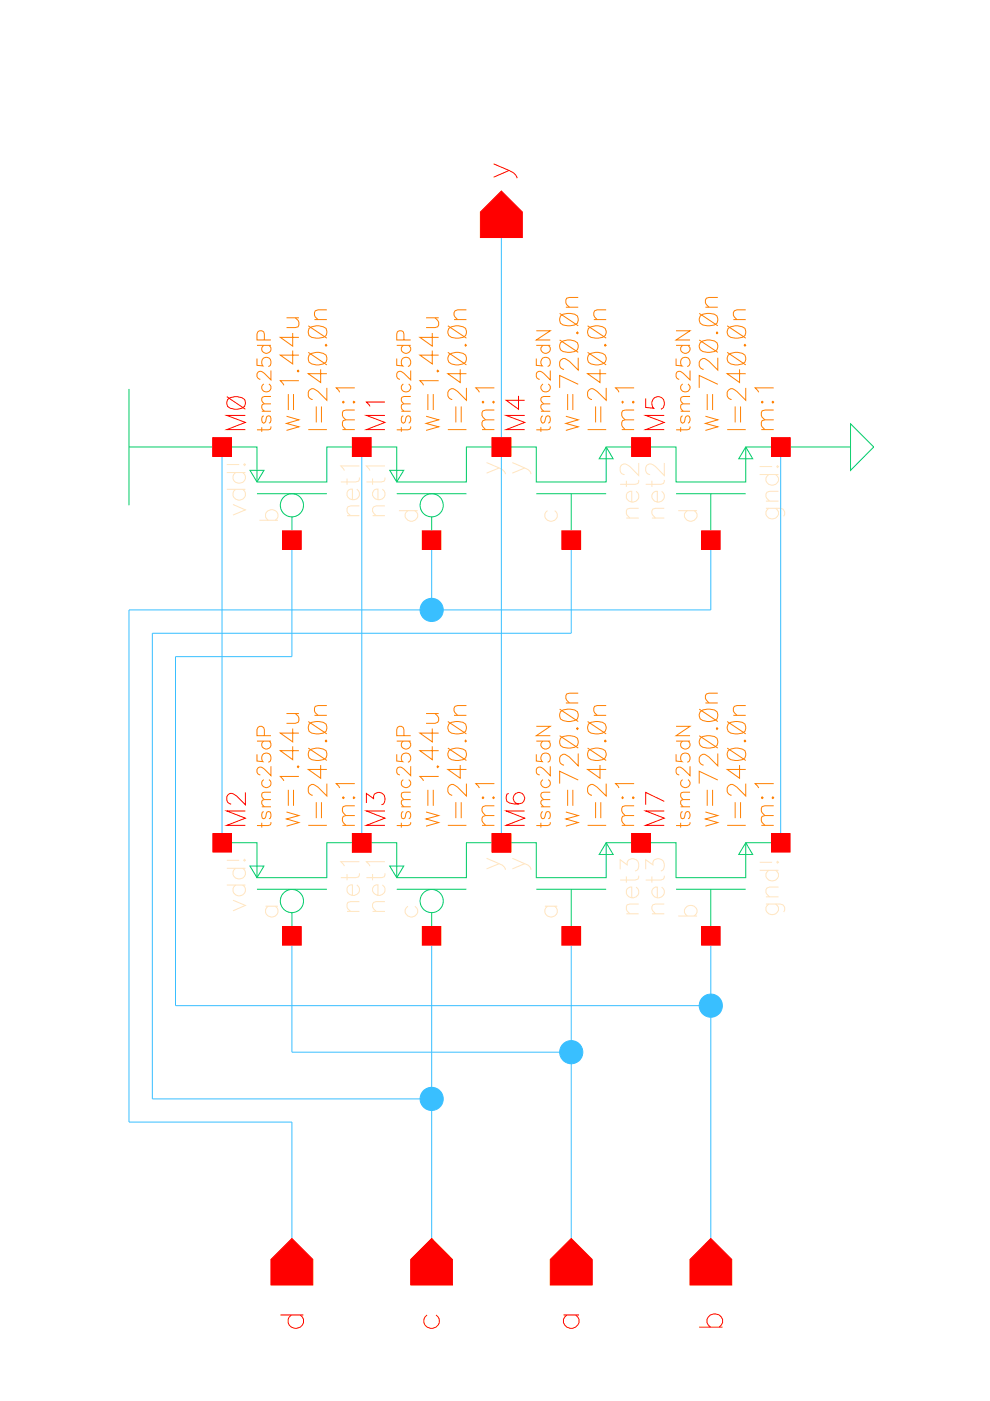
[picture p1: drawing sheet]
<svg xmlns="http://www.w3.org/2000/svg" width="210mm" height="297mm" viewBox="0 0 210 297" stroke-linecap="round" stroke-linejoin="round" font-family="sans-serif">
<g fill="none" stroke="#ff8000" stroke-width=".21">
<path d="M54.5 76v1.5l1.3 .1a1.04 1.04 0 0 1-.1-1.6 1.04 1.04 0 0 1 1.6 .2 1.04 1.04 0 0 1-.4 1.5M54.5 73.2h2.9M55.9 73.2a.94 .94 0 0 0-.1 1.4 .94 .94 0 0 0 1.4 0 .94 .94 0 0 0-.2-1.4M56 72.1v-1.3a.79 .79 0 0 0-.7-.7 .79 .79 0 0 0-.8 .7v1.3h2.9M57.4 78.6v1.9l-1.4-1.4a.91 .91 0 0 0-1.3-.1l-.2 .3a.93 .93 0 0 0 .6 1.1h.1M60.7 67.4h2.7M62.1 74.3v2.9l-2.7-1.9h4M62.1 70.6v2.8l-2.7-1.9h4M62.6 67.4l.6 .5 .2 .4-.2 1-.6 .2h-1.9M63.2 78.5l.2 .2-.2 .2-.2-.2zM65.4 74.7l3.9 2.7M65.4 69.1l3.9 2.6"/>
<path d="M65.5 75.3a2.98 2.98 0 0 1 3.6 0 1.28 1.28 0 0 1-.6 1.9 3.1 3.1 0 0 1-3-.4l-.1-.6zM65.5 69.6a3.2 3.2 0 0 1 3.6 0 1.32 1.32 0 0 1-.6 1.9 3.4 3.4 0 0 1-3-.4l-.1-.5zM66.7 67.8h2.6M68 78.3v2.8l-2.6-1.9h3.9M69.1 73l.2 .2-.2 .2-.2-.2zM69.3 65.7h-1.9l-.6 .2-.1 .9 .1 .4 .6 .6M84.1 76v1.5l1.3 .1a1.03 1.03 0 0 1-.1-1.6 1.03 1.03 0 0 1 1.6 .2 1.03 1.03 0 0 1-.4 1.5M84.1 73.2h3M85.5 73.2a.95 .95 0 0 0-.1 1.4 .95 .95 0 0 0 1.4 0 .95 .95 0 0 0-.1-1.4M85.6 72.1l-.1-1.7a.79 .79 0 0 0-.8-.3 .79 .79 0 0 0-.6 .7v1.3h3M87.1 78.6v1.9l-1.5-1.4a.9 .9 0 0 0-1.4-.1 .96 .96 0 0 0 .5 1.4h.1M90.3 67.4h2.7"/>
<path d="M91.7 74.3v2.9l-2.7-1.9h4M91.7 70.6v2.8l-2.7-1.9h4M92.2 67.4l.8 .9v.6l-.2 .4-.6 .2h-1.9M92.8 78.5l.2 .2-.2 .2-.2-.2zM95 74.7l3.9 2.7M95 69.1l3.9 2.6M95.2 75.3a2.9 2.9 0 0 1 3.5 0 1.31 1.31 0 0 1-.5 1.9 3.1 3.1 0 0 1-3-.4l-.2-.6zM95.2 69.6a3.1 3.1 0 0 1 3.5 0 1.34 1.34 0 0 1-.5 1.9 3.4 3.4 0 0 1-3-.4l-.2-.5zM96.3 67.8h2.6M97.6 78.3v2.8l-2.6-1.9h3.9M98.7 73l.2 .2-.2 .2-.1-.2zM98.9 65.7h-1.9l-.5 .2-.2 .4v.5l.7 1"/>
<path d="M113.7 76v1.5l1.3 .1a1.04 1.04 0 0 1-.1-1.6 1.04 1.04 0 0 1 1.6 .2 1.04 1.04 0 0 1-.4 1.5M113.7 70.1h3l-3 2h3M113.7 73.2h3M115.1 73.2a.95 .95 0 0 0-.1 1.4 .95 .95 0 0 0 1.4 0 .95 .95 0 0 0-.2-1.4M116.7 78.6v1.9l-1.4-1.4a.95 .95 0 0 0-1.5-.1l-.1 .8 .1 .3 .6 .3M118.7 72.1l3.9 2.6M118.7 66.4l3.9 2.7M118.8 72.7a2.98 2.98 0 0 1 3.6 0 1.28 1.28 0 0 1-.6 1.8 3.4 3.4 0 0 1-3-.3l-.1-.6zM118.8 67a3.2 3.2 0 0 1 3.6 0 1.33 1.33 0 0 1-.6 1.9 3.4 3.4 0 0 1-3-.4l-.1-.6zM120 65.1h2.6M122.4 70.4l.2 .2-.2 .2-.2-.2zM122.6 75.8v2.7l-1.9-1.9-.6-.4a.89 .89 0 0 0-1.4 .6v.7a1.07 1.07 0 0 0 .9 .8"/>
<path d="M122.6 63.1h-1.9l-.6 .1-.1 1 .1 .4 .6 .5M124.6 74.7l3.9 2.7M124.6 69.1l3.9 2.6M124.8 75.3a2.92 2.92 0 0 1 3.5 0 1.23 1.23 0 0 1-.5 1.9 3.1 3.1 0 0 1-3-.4l-.2-.6zM124.8 69.6a3.1 3.1 0 0 1 3.5 0 1.27 1.27 0 0 1-.5 1.9 3.4 3.4 0 0 1-3-.4l-.2-.5zM125.9 67.8h2.6M127.2 78.3v2.8l-2.6-1.9h3.9M128.3 73l.2 .2-.2 .2-.2-.2zM128.5 65.7h-1.9l-.5 .2-.2 .9 .7 1M143.3 76v1.5l1.3 .1a1.03 1.03 0 0 1 0-1.6 1.03 1.03 0 0 1 1.5 .2 1.03 1.03 0 0 1-.4 1.5M143.3 70.1h3l-3 2h3M143.3 73.2h3"/>
<path d="M144.7 73.2a.95 .95 0 0 0-.1 1.4 .95 .95 0 0 0 1.4 0 .95 .95 0 0 0-.1-1.4M146.3 78.6v1.9l-1.4-1.4a.9 .9 0 0 0-1.4-.1 .96 .96 0 0 0 .4 1.4h.1M148.3 72.1l3.9 2.6M148.3 66.4l3.9 2.7M148.5 72.7a2.9 2.9 0 0 1 3.5 0 1.31 1.31 0 0 1-.5 1.8 3.4 3.4 0 0 1-3-.3l-.2-.6zM148.5 67a3.1 3.1 0 0 1 3.5 0 1.36 1.36 0 0 1-.5 1.9 3.4 3.4 0 0 1-3-.4l-.2-.6zM149.6 65.1h2.6M152 70.4l.2 .2-.2 .2-.2-.2zM152.2 75.8v2.7l-2.4-2.3a.93 .93 0 0 0-1.5 .6v.7a1.07 1.07 0 0 0 .9 .8M152.2 63.1h-1.9l-.5 .1-.2 .4v.6l.7 .9M154.2 74.7l3.9 2.7M154.2 69.1l3.9 2.6"/>
<path d="M154.4 75.3a2.9 2.9 0 0 1 3.5 0 1.31 1.31 0 0 1-.5 1.9 3.1 3.1 0 0 1-3-.4l-.2-.6zM154.4 69.6a3.1 3.1 0 0 1 3.5 0 1.34 1.34 0 0 1-.5 1.9 3.4 3.4 0 0 1-3-.4l-.2-.5zM155.5 67.8h2.6M156.8 78.3v2.8l-2.6-1.9h3.9M157.9 73l.2 .2-.2 .2-.2-.2zM158.1 65.7h-1.8l-.6 .2-.2 .4v.5l.8 1M55.5 87.2h1.9M55.5 90.6v1M55.9 88.2a.9 .9 0 0 0 0 1.5l.4-.4 .3-1 .4-.1a.9 .9 0 0 1 0 1.5M55.9 81.4a.94 .94 0 0 0-.1 1.4 .94 .94 0 0 0 1.4 0 .94 .94 0 0 0-.2-1.4M57.4 90.4l-.1 .6-.4 .1h-2.4M57.4 85.6l-1.8 .2-.1 .7 .5 .7"/>
<path d="M57.4 84.1h-1.4l-.4 .1-.1 .7 .5 .7M60.7 88.3l2.7 .7-2.7 .8 2.7 .7-2.7 .8M61.1 83.6v3.3M62.2 83.6v3.3M63.4 80.7h-4l.8 1M65.4 91.1h3.9M67.1 86.2v3.4M68.2 86.2v3.4M69.3 82.2v2.7l-1.9-1.9-.6-.4a.89 .89 0 0 0-1.4 .6v.7a1.07 1.07 0 0 0 .9 .8M72.6 85.2l.2-.1 .2 .1-.2 .3zM72.6 91.1h2.6M75 85.1l.2 .1-.2 .3-.2-.3z"/>
<path d="M75.2 89h-1.9l-.5 .2-.2 1 .7 .9M75.2 86.9h-1.9l-.5 .2a1.34 1.34 0 0 0 .5 1.9M75.2 82.2h-3.9l.7 1M85.1 87.2h2M85.1 90.6v1M85.5 88.2a.9 .9 0 0 0 0 1.5l.4-.4 .3-1 .5-.1a.9 .9 0 0 1 0 1.5M85.5 81.4a.95 .95 0 0 0-.1 1.4 .95 .95 0 0 0 1.4 0 .95 .95 0 0 0-.1-1.4M87.1 90.4l-.2 .6-.4 .1h-2.4M87.1 85.6l-1.9 .2-.1 .7 .5 .7M87.1 84.1h-1.5l-.4 .1-.1 .7 .5 .7M90.3 88.3l2.7 .7-2.7 .8 2.7 .7-2.7 .8M90.7 83.6v3.3"/>
<path d="M91.9 83.6v3.3M93 80.7h-4l.8 1M95 91.1h3.9M96.6 86.2v3.4M97.8 86.2v3.4M98.9 82.2v2.7l-2.4-2.3a.93 .93 0 0 0-1.5 .6v.7a1.07 1.07 0 0 0 .9 .8M102.2 85.2l.2-.1 .2 .1-.2 .3zM102.2 91.1h2.6M104.4 85.2l.2-.1 .2 .1-.2 .3zM104.8 89h-1.8l-.6 .2-.2 .4v.6l.8 .9M104.8 86.9h-1.8l-.6 .2-.2 .4v.6l.8 .9M104.8 82.2h-3.9l.7 1"/>
<path d="M114.7 87.2h2M114.7 90.6v1M115.1 88.2a.9 .9 0 0 0 0 1.5l.4-.4 .3-1 .4-.1a.9 .9 0 0 1 0 1.5M115.1 81.4a.95 .95 0 0 0-.1 1.4 .95 .95 0 0 0 1.4 0 .95 .95 0 0 0-.2-1.4M116.7 90.4l-.2 .6-.4 .1h-2.4M116.7 85.6l-1.8 .2-.2 .7 .6 .7M116.7 84.1h-1.4l-.4 .1-.2 .7 .6 .7M120 88.3l2.6 .7-2.6 .8 2.6 .7-2.6 .8M120.4 83.6v3.3M121.5 83.6v3.3M122.6 81.5l-3.9-1.9v2.6M124.6 91.1h3.9"/>
<path d="M126.3 86.2v3.4M127.4 86.2v3.4M128.5 82.2v2.7l-2.4-2.3a.89 .89 0 0 0-1.5 .6v.7a1.07 1.07 0 0 0 .9 .8M131.8 85.2l.2-.1 .2 .1-.2 .3zM131.8 91.1h2.7M134.1 85.2l.1-.1 .3 .1-.3 .3zM134.5 89h-2l-.5 .2-.2 1 .7 .9M134.5 86.9h-2l-.5 .2a1.34 1.34 0 0 0 .5 1.9M134.5 82.2h-4l.7 1M144.3 90.6v1M144.3 87.2h2M144.7 88.2a.9 .9 0 0 0 0 1.5l.3-.1 .5-1.3 .4-.1a.9 .9 0 0 1 0 1.5"/>
<path d="M144.7 81.4a.95 .95 0 0 0-.1 1.4 .95 .95 0 0 0 1.4 0 .95 .95 0 0 0-.1-1.4M146.3 90.4l-.2 .6-.4 .1h-2.4M146.3 85.6l-1.9 .2-.1 .7 .6 .7M146.3 84.1h-1.4l-.5 .1-.1 .7 .6 .7M149.6 88.3l2.6 .7-2.6 .8 2.6 .7-2.6 .8M149.9 83.6v3.3M151.1 83.6v3.3M152.2 81.5l-3.9-1.9v2.6M154.2 91.1h3.9M155.9 86.2v3.4M157 86.2v3.4M158.1 82.2v2.7l-2.4-2.3a.93 .93 0 0 0-1.5 .6v.7a1.07 1.07 0 0 0 .9 .8"/>
<path d="M161.4 91.1h2.6M161.6 85.1l.2 .1-.2 .3-.2-.3zM163.7 85.2l.2-.1 .1 .1-.1 .3zM164 89h-1.8l-.6 .2-.2 1 .8 .9M164 86.9h-1.8l-.6 .2-.2 1 .2 .4 .6 .5M164 82.2h-3.9l.8 1M54.5 159.9v1.5l1.3 .1a1.04 1.04 0 0 1-.1-1.6 1.04 1.04 0 0 1 1.6 .2 1.04 1.04 0 0 1-.4 1.5M54.5 157.1h2.9M55.9 157.1a.94 .94 0 0 0-.1 1.4 .94 .94 0 0 0 1.4 0 .94 .94 0 0 0-.2-1.4M56 156v-1.3a.78 .78 0 0 0-.7-.7 .78 .78 0 0 0-.8 .7v1.3h2.9M60.7 151.3h2.7M62.1 158.2v2.9l-2.7-1.9h4"/>
<path d="M62.1 154.5v2.8l-2.7-1.9h4M62.6 151.3l.6 .5 .2 .4-.2 .9-.6 .3h-1.9M65.4 158.6l3.9 2.6M65.4 153l3.9 2.6M65.5 159.2a3.2 3.2 0 0 1 3.6 0 1.32 1.32 0 0 1-.6 1.9 3.4 3.4 0 0 1-3-.4l-.1-.6zM65.5 153.5a3.2 3.2 0 0 1 3.6 0 1.33 1.33 0 0 1-.6 1.9 3.4 3.4 0 0 1-3-.3l-.1-.6zM66.7 151.7h2.6M69.1 156.9l.2 .2-.2 .2-.2-.2zM69.3 149.6h-1.9l-.6 .2-.1 .9 .1 .4 .6 .6M84.1 159.9v1.5l1.3 .1a1.03 1.03 0 0 1-.1-1.6 1.03 1.03 0 0 1 1.6 .2 1.03 1.03 0 0 1-.4 1.5M84.1 157.1h3M85.5 157.1a.95 .95 0 0 0-.1 1.4 .95 .95 0 0 0 1.4 0 .95 .95 0 0 0-.1-1.4"/>
<path d="M85.6 156v-1.3a.76 .76 0 0 0-.7-.7 .76 .76 0 0 0-.8 .7v1.3h3M90.3 151.3h2.7M91.7 158.2v2.9l-2.7-1.9h4M91.7 154.5v2.8l-2.7-1.9h4M92.2 151.3l.8 .9v.6l-.2 .3-.6 .3h-1.9M95 158.6l3.9 2.6M95 153l3.9 2.6M95.2 159.2a3.1 3.1 0 0 1 3.5 0 1.34 1.34 0 0 1-.5 1.9 3.4 3.4 0 0 1-3-.4l-.2-.6zM95.2 153.5a3.1 3.1 0 0 1 3.5 0 1.36 1.36 0 0 1-.5 1.9 3.4 3.4 0 0 1-3-.3l-.2-.6zM96.3 151.7h2.6M98.7 156.9l.2 .2-.2 .2-.1-.2zM98.9 149.6h-1.9l-.5 .2-.2 .3v.6l.7 1"/>
<path d="M113.7 159.9v1.5l1.3 .1a1.04 1.04 0 0 1-.1-1.6 1.04 1.04 0 0 1 1.6 .2 1.04 1.04 0 0 1-.4 1.5M113.7 154h3l-3 2h3M113.7 157.1h3M115.1 157.1a.95 .95 0 0 0-.1 1.4 .95 .95 0 0 0 1.4 0 .95 .95 0 0 0-.2-1.4M118.7 156l3.9 2.6M118.7 150.4l3.9 2.6M118.8 156.5a3.2 3.2 0 0 1 3.6 0 1.32 1.32 0 0 1-.6 1.9 3.4 3.4 0 0 1-3-.3l-.1-.6zM118.8 150.9a3.2 3.2 0 0 1 3.6 0 1.28 1.28 0 0 1-.6 1.9 3.2 3.2 0 0 1-3-.4l-.1-.6zM120 149h2.6M122.2 154.5l.2-.2 .2 .2-.2 .2zM122.6 159.8v2.6l-1.9-1.9-.6-.4a.89 .89 0 0 0-1.4 .6v.7a1.07 1.07 0 0 0 .9 .8M122.6 147h-1.9l-.6 .1-.1 1 .7 .9"/>
<path d="M124.6 158.6l3.9 2.6M124.6 153l3.9 2.6M124.8 159.2a3.1 3.1 0 0 1 3.5 0 1.27 1.27 0 0 1-.5 1.9 3.4 3.4 0 0 1-3-.4l-.2-.6zM124.8 153.5a3.1 3.1 0 0 1 3.5 0 1.28 1.28 0 0 1-.5 1.9 3.4 3.4 0 0 1-3-.3l-.2-.6zM125.9 151.7h2.6M128.3 156.9l.2 .2-.2 .2-.2-.2zM128.5 149.6h-1.9l-.5 .2a1.34 1.34 0 0 0 .5 1.9M143.3 159.9v1.5l1.3 .1a1.03 1.03 0 0 1 0-1.6 1.03 1.03 0 0 1 1.5 .2 1.03 1.03 0 0 1-.4 1.5M143.3 154h3l-3 2h3M143.3 157.1h3M144.7 157.1a.95 .95 0 0 0-.1 1.4 .95 .95 0 0 0 1.4 0 .95 .95 0 0 0-.1-1.4M148.3 156l3.9 2.6"/>
<path d="M148.3 150.4l3.9 2.6M148.5 156.5a3.1 3.1 0 0 1 3.5 0 1.34 1.34 0 0 1-.5 1.9 3.4 3.4 0 0 1-3-.3l-.2-.6zM148.5 150.9a3.1 3.1 0 0 1 3.5 0 1.31 1.31 0 0 1-.5 1.9 3.2 3.2 0 0 1-3-.4l-.2-.6zM149.6 149h2.6M151.8 154.5l.2-.2 .2 .2-.2 .2zM152.2 159.8v2.6l-2.4-2.3a.93 .93 0 0 0-1.5 .6v.7a1.07 1.07 0 0 0 .9 .8M152.2 147h-1.9l-.5 .1-.2 .4v.6l.7 .9M154.2 158.6l3.9 2.6M154.2 153l3.9 2.6M154.4 159.2a3.1 3.1 0 0 1 3.5 0 1.34 1.34 0 0 1-.5 1.9 3.4 3.4 0 0 1-3-.4l-.2-.6zM154.4 153.5a3.1 3.1 0 0 1 3.5 0 1.36 1.36 0 0 1-.5 1.9 3.4 3.4 0 0 1-3-.3l-.2-.6zM155.5 151.7h2.6"/>
<path d="M157.9 156.9l.2 .2-.2 .2-.2-.2zM158.1 149.6h-1.8l-.6 .2-.2 .3v.6l.8 1M55.5 171.1h1.9M55.5 174.4v1.1M55.9 172.1a.87 .87 0 0 0 0 1.5l.4-.4 .3-1 .4-.1a.87 .87 0 0 1 0 1.5M55.9 165.3a.94 .94 0 0 0-.1 1.4 .94 .94 0 0 0 1.4 0 .94 .94 0 0 0-.2-1.4M57.4 174.3l-.1 .6-.4 .1h-2.4M57.4 169.5l-1.8 .2-.1 .7 .5 .7M57.4 168l-1.8 .1-.1 .7 .5 .7M57.4 162.5v2l-1.4-1.4a.91 .91 0 0 0-1.3-.2l-.2 .3v.5l.3 .5 .4 .1M60.7 172.2l2.7 .7-2.7 .7 2.7 .8-2.7 .8M61.1 167.5v3.3"/>
<path d="M62.2 167.5v3.3M63 162.5l.2-.1 .2 .1-.2 .3zM63.4 164.6h-4l.8 1M65.4 175h3.9M67.1 170.1v3.4M68 162.2v2.8l-2.6-1.9h3.9M68.2 170.1v3.4M69.3 166.1v2.7l-1.9-1.9-.6-.4a.89 .89 0 0 0-1.4 .6v.7a1.07 1.07 0 0 0 .9 .8M72.6 175h2.6M72.8 168.9l.2 .2-.2 .2-.2-.2zM75 168.9l.2 .2-.2 .2-.2-.2zM75.2 172.9h-1.9l-.5 .2-.2 .9 .7 1"/>
<path d="M75.2 170.8h-1.9l-.5 .2-.2 .9 .7 1M75.2 166.1h-3.9l.7 1M85.1 171.1h2M85.1 174.4v1.1M85.5 172.1a.87 .87 0 0 0 0 1.5l.3-.1 .4-1.3 .5-.1a.87 .87 0 0 1 0 1.5M85.5 165.3a.95 .95 0 0 0-.1 1.4 .95 .95 0 0 0 1.4 0 .95 .95 0 0 0-.1-1.4M87.1 174.3l-.2 .6-.4 .1h-2.4M87.1 169.5l-1.9 .2-.1 .7 .5 .7M87.1 168l-1.9 .1-.1 .7 .5 .7M87.1 162.5v2l-1.5-1.4a.9 .9 0 0 0-1.4-.2 1 1 0 0 0 .2 1.3l.4 .1M90.3 172.2l2.7 .7-2.7 .7 2.7 .8-2.7 .8M90.7 167.5v3.3"/>
<path d="M91.9 167.5v3.3M92.8 162.4l.2 .1-.2 .3-.2-.3zM93 164.6h-4l.8 1M95 175h3.9M96.6 170.1v3.4M97.6 162.2v2.8l-2.6-1.9h3.9M97.8 170.1v3.4M98.9 166.1v2.7l-2.4-2.3a.93 .93 0 0 0-1.5 .6v.7a1.07 1.07 0 0 0 .9 .8M102.2 175h2.6M102.4 168.9l.2 .2-.2 .2-.2-.2zM104.6 168.9l.2 .2-.2 .2-.2-.2zM104.8 172.9h-1.8l-.6 .2-.2 .4v.5l.8 1"/>
<path d="M104.8 170.8h-1.8l-.6 .2-.2 .4v.5l.8 1M104.8 166.1h-3.9l.7 1M114.7 171.1h2M114.7 174.4v1.1M115.1 172.1a.87 .87 0 0 0 0 1.5 1.67 1.67 0 0 0 .7-1.4l.4-.1a.87 .87 0 0 1 0 1.5M115.1 165.3a.95 .95 0 0 0-.1 1.4 .95 .95 0 0 0 1.4 0 .95 .95 0 0 0-.2-1.4M116.7 174.3l-.2 .6-.4 .1h-2.4M116.7 169.5l-1.8 .2-.2 .7 .6 .7M116.7 168l-1.8 .1-.2 .7 .6 .7M116.7 162.5v2l-1.4-1.4a.95 .95 0 0 0-1.5-.2l-.1 .8 .1 .3 .6 .3M120 172.2l2.6 .7-2.6 .7 2.6 .8-2.6 .8M120.4 167.5v3.3"/>
<path d="M121.5 167.5v3.3M122.6 165.4l-3.9-1.9v2.6M124.6 175h3.9M126.3 170.1v3.4M127.2 162.2v2.8l-2.6-1.9h3.9M127.4 170.1v3.4M128.5 166.1v2.7l-2.4-2.3a.89 .89 0 0 0-1.5 .6v.7a1.07 1.07 0 0 0 .9 .8M131.8 175h2.7M132 168.9l.2 .2-.2 .2-.2-.2zM134.2 168.9l.3 .2-.3 .2-.1-.2zM134.5 172.9h-2l-.5 .2-.2 .9 .7 1M134.5 170.8h-2l-.5 .2-.2 .9 .7 1"/>
<path d="M134.5 166.1h-4l.7 1M144.3 174.4v1.1M144.3 171.1h2M144.7 172.1a.87 .87 0 0 0 0 1.5l.3-.1 .5-1.3 .4-.1a.87 .87 0 0 1 0 1.5M144.7 165.3a.95 .95 0 0 0-.1 1.4 .95 .95 0 0 0 1.4 0 .95 .95 0 0 0-.1-1.4M146.3 174.3l-.2 .6-.4 .1h-2.4M146.3 169.5l-1.9 .2-.1 .7 .6 .7M146.3 168l-1.9 .1-.1 .7 .6 .7M146.3 162.5v2l-1.4-1.4a.9 .9 0 0 0-1.4-.2 1 1 0 0 0 .1 1.3l.4 .1M149.6 172.2l2.6 .7-2.6 .7 2.6 .8-2.6 .8M149.9 167.5v3.3M151.1 167.5v3.3"/>
<path d="M152.2 165.4l-3.9-1.9v2.6M154.2 175h3.9M155.9 170.1v3.4M156.8 162.2v2.8l-2.6-1.9h3.9M157 170.1v3.4M158.1 166.1v2.7l-2.4-2.3a.93 .93 0 0 0-1.5 .6v.7a1.07 1.07 0 0 0 .9 .8M161.4 175h2.6M161.6 168.9l.2 .2-.2 .2-.2-.2zM163.9 168.9l.1 .2-.1 .2-.2-.2zM164 172.9h-1.8l-.6 .2-.2 .9 .8 1M164 170.8h-1.8l-.6 .2-.2 .9 .8 1M164 166.1h-3.9l.8 1"/>
</g>
<g fill="none" stroke="#f00" stroke-width=".21">
<path d="M48.1 84.1l3.9 2.7M48.3 84.7a2.98 2.98 0 0 1 3.6 0 1.28 1.28 0 0 1-.6 1.9 3.1 3.1 0 0 1-3-.4l-.2-.6zM52 88.1h-3.9l3.9 1.5-3.9 1.5h3.9M81.6 88.1h-3.9l3.9 1.5-3.9 1.5h3.9M81.6 85.2h-3.9l.7 1M109.9 83.9v2.9l-2.6-1.9h4M111.3 88.1h-4l4 1.5-4 1.5h4M136.9 84.5v1.9l1.7 .2a1.39 1.39 0 0 1 .4-2.4 1.39 1.39 0 0 1 1.8 1.6l-.1 .6-.6 .4M140.8 88.1h-3.9l3.9 1.5-3.9 1.5h3.9M52 171.9h-3.9l3.9 1.6-3.9 1.5h3.9M52 168v2.6l-1.8-1.8a1.28 1.28 0 0 0-1.7-.4l-.4 .5v.8a1.07 1.07 0 0 0 .9 .8M77.7 170.3v-2.1l1.5 1.1a1.21 1.21 0 0 1 1.1-1.3 1.21 1.21 0 0 1 1.3 1.1 1.13 1.13 0 0 1-.7 1.5"/>
<path d="M81.6 171.9h-3.9l3.9 1.6-3.9 1.5h3.9M107.9 168.2l-.4 .2a1.31 1.31 0 0 0 .5 1.9 2.78 2.78 0 0 0 3-.4 1.23 1.23 0 0 0-.5-1.8 1.23 1.23 0 0 0-1.7 .8 1.23 1.23 0 0 0 1.1 1.6M111.3 171.9h-4l4 1.6-4 1.5h4M140.8 171.9h-3.9l3.9 1.6-3.9 1.5h3.9M140.8 169.9l-3.9-1.9v2.6"/>
</g>
<g fill="none" stroke="#ffe6bf" stroke-width=".21">
<path d="M48.1 98.5h2.6M51.6 98.5l.3-.2 .1 .2-.1 .2zM76.2 98.8h-3.9l.7 1M81.6 98.8h-3.9l.7 1M103.2 98.1l2.6 1.1a1.65 1.65 0 0 1 1.3 1.3M105.8 99.2l-2.6 1.1M108.6 98.1l2.7 1.1a1.47 1.47 0 0 1 1.3 1.3M111.3 99.2l-2.7 1.1M135.4 98.2v2.6l-1.8-1.9a1.28 1.28 0 0 0-1.7-.4 1.26 1.26 0 0 0 0 1.9l.5 .2M140.8 98.2v2.6l-1.8-1.9a1.21 1.21 0 0 0-1.9-.2 1.29 1.29 0 0 0 .2 1.7l.5 .2M161.1 98.9h2.6M164.8 98.7l.3 .2-.3 .2-.1-.2z"/>
<path d="M48.1 103.7h3.9M48.1 100.2h3.9M49.4 107l2.6 1.1-2.6 1.1M50 103.7a1.28 1.28 0 0 0-.2 1.9 1.28 1.28 0 0 0 1.9 0 1.28 1.28 0 0 0-.2-1.9M50 100.2a1.31 1.31 0 0 0 .3 2.3 1.31 1.31 0 0 0 1.7-1.5l-.5-.8M55 110.3h3.9M56.9 110.3a1.3 1.3 0 0 1 .3-2.2 1.3 1.3 0 0 1 1.7 1.5l-.5 .7M73.6 109.3h2.6M73.6 101.5v1.3M75.6 103.7a1.26 1.26 0 0 1 .3 1.8 1.26 1.26 0 0 1-1.8 .2 1.26 1.26 0 0 1-.1-1.8l.7-.2v2.2M76.2 107.3h-1.9l-.6 .2-.1 .9 .1 .4 .6 .5M76.2 101.2l-.2 .8-.6 .2h-3.1"/>
<path d="M79 109.3h2.6M79 101.5v1.3M81.1 103.7a1.26 1.26 0 0 1 .2 1.8 1.26 1.26 0 0 1-1.8 .2 1.26 1.26 0 0 1-.1-1.8l.7-.2v2.2M81.6 107.3h-1.8l-.6 .2-.2 .4v.5l.8 .9M81.6 101.2l-.2 .8-.5 .2h-3.2M84.6 108.3h4M86.5 108.3a1.28 1.28 0 0 0-.1 2 1.28 1.28 0 0 0 1.9-.4 1.07 1.07 0 0 0-.3-1.6M116.1 108.3a1.3 1.3 0 0 0 .4 2.2 1.3 1.3 0 0 0 1.7-1.5l-.6-.7M132.8 109.8h2.6M132.8 101.9v1.3M134.9 104.2a1.29 1.29 0 0 1 .2 1.7 1.29 1.29 0 0 1-1.7 .4 1.29 1.29 0 0 1-.4-1.8l.6-.3h.3v2.3M135.4 107.8h-1.8l-.6 .1-.2 1 .8 .9"/>
<path d="M135.4 101.8l-.1 .7-.6 .2h-3.2M138.2 109.8h2.6M138.2 101.9v1.3M140.3 104.2a1.28 1.28 0 0 1 .3 1.7 1.28 1.28 0 0 1-1.8 .4 1.28 1.28 0 0 1-.4-1.8l.6-.3h.4v2.3M140.8 107.8h-1.8l-.6 .1-.2 .4v.6l.8 .9M140.8 101.8l-.1 .7-.6 .2h-3.2M143.8 108.3h4M145.7 108.3a1.28 1.28 0 0 0-.1 2 1.28 1.28 0 0 0 2-.4 1.07 1.07 0 0 0-.4-1.6M161.1 100.6h4M162.4 107.8h3a1.04 1.04 0 0 1 .9 .6 1.04 1.04 0 0 1-.1 1.1M162.4 106.2h2.7M163 107.8a1.29 1.29 0 0 0-.1 2 1.29 1.29 0 0 0 1.9-.3 1.12 1.12 0 0 0-.3-1.7"/>
<path d="M163 100.6a1.29 1.29 0 0 0-.1 2 1.29 1.29 0 0 0 1.9-.3 1.12 1.12 0 0 0-.3-1.7M165.1 104.2h-1.9l-.6 .2-.2 .4v.5l.8 .9M48.1 187.6h3.9M48.1 184.1h3.9M48.1 182.4h2.6M49.4 190.9l2.6 1.1-2.6 1.1M50 187.6a1.28 1.28 0 0 0-.2 1.9 1.28 1.28 0 0 0 1.9 0 1.28 1.28 0 0 0-.2-1.9M50 184.1a1.31 1.31 0 0 0 .3 2.3 1.31 1.31 0 0 0 1.7-1.5l-.5-.8M51.9 182.2l.1 .2-.1 .2-.3-.2zM56.3 192.1h2.6M56.9 192.1a1.28 1.28 0 0 0-.2 1.9 1.28 1.28 0 0 0 1.9 0 1.28 1.28 0 0 0-.2-1.9M73.6 193.2h2.6"/>
<path d="M73.6 185.3v1.3M75.6 187.6a1.26 1.26 0 0 1 .3 1.8 1.26 1.26 0 0 1-1.8 .2 1.26 1.26 0 0 1-.1-1.8l.7-.2v2.3M76.2 191.2h-1.9l-.6 .1-.1 1 .1 .4 .6 .5M76.2 185.2l-.2 .7-.6 .2h-3.1M76.2 182.7h-3.9l.7 .9M79 185.3v1.3M79 193.2h2.6M81.1 187.6a1.26 1.26 0 0 1 .2 1.8 1.26 1.26 0 0 1-1.8 .2 1.26 1.26 0 0 1-.1-1.8l.7-.2v2.3M81.6 191.2h-1.8l-.6 .1-.2 .4v.6l.8 .9M81.6 185.2l-.2 .7-.5 .2h-3.2M81.6 182.7h-3.9l.7 .9M86.5 192.1a1.29 1.29 0 0 0-.1 2 1.29 1.29 0 0 0 1.9-.3 1.12 1.12 0 0 0-.3-1.7"/>
<path d="M103.2 182l2.6 1.1a1.54 1.54 0 0 1 1.3 1.3M105.8 183.1l-2.6 1.1M108.6 182l3.4 1.5 .4 .3 .2 .6M111.3 183.1l-2.7 1.1M115.5 192.1h2.7M116.1 192.1a1.28 1.28 0 0 0-.2 1.9 1.28 1.28 0 0 0 1.9 0 1.28 1.28 0 0 0-.2-1.9M131.5 184.3v-2l1.5 1.1a1.27 1.27 0 0 1 1.4-1.4 1.27 1.27 0 0 1 1 1.8l-.1 .5-.6 .4M132.8 193.7h2.6M132.8 185.8v1.3M134.9 188.1a1.29 1.29 0 0 1 .2 1.7 1.29 1.29 0 0 1-1.7 .4 1.29 1.29 0 0 1-.4-1.7l.6-.4h.3v2.3M135.4 191.7h-1.8l-.6 .1-.2 1 .8 .9M135.4 185.7l-.1 .7-.6 .2h-3.2"/>
<path d="M136.9 184.3v-2l1.5 1.1a1.21 1.21 0 0 1 1.1-1.4 1.21 1.21 0 0 1 1.3 1.2 1.13 1.13 0 0 1-.7 1.5M138.2 185.8v1.3M138.2 193.7h2.6M140.3 188.1a1.28 1.28 0 0 1 .3 1.7 1.28 1.28 0 0 1-1.8 .4 1.28 1.28 0 0 1-.4-1.7l.6-.4h.4v2.3M140.8 191.7h-1.8l-.6 .1-.2 .4v.6l.8 .9M140.8 185.7l-.1 .7-.6 .2h-3.2M143.8 194.2h4M145.7 194.2a1.29 1.29 0 0 1-.1-2 1.29 1.29 0 0 1 2 .3 1.12 1.12 0 0 1-.4 1.7M161.1 184.5h4M161.1 182.8h2.6M162.4 191.7h3a1.04 1.04 0 0 1 .9 .6 1.04 1.04 0 0 1-.1 1.1M162.4 190.1h2.7"/>
<path d="M163 191.7a1.29 1.29 0 0 0-.1 2 1.29 1.29 0 0 0 1.9-.3 1.11 1.11 0 0 0-.3-1.7M163 184.5a1.29 1.29 0 0 0-.1 2 1.29 1.29 0 0 0 1.9-.3 1.12 1.12 0 0 0-.3-1.7M164.8 182.6l.3 .2-.3 .2-.1-.2zM165.1 188.1h-1.9l-.6 .2-.2 .4v.5l.8 .9"/>
</g>
<g fill="none" stroke="#0c6" stroke-width=".21">
<path d="M27.3 94.8h27.2v7.4h14.8v-7.4h14.8v7.4h14.8v-7.4h14.8v7.4h14.8v-7.4h14.8v7.4h14.8v-7.4h22.2M27.3 82.5v24.6M53 99.7h3l-1.5 2.5zM82.6 99.7h3l-1.5 2.5zM128.5 94.8l1.5 2.5h-3zM158.1 94.8l1.5 2.5h-3zM180.3 89.9l5 4.9-5 4.9zM54.5 104.7h14.8M61.9 109.6v4.9M84.1 104.7h14.8M91.5 109.6v4.9M113.7 104.7h14.8"/>
<path d="M121.1 104.7v9.8M143.3 104.7h14.8M150.7 104.7v9.8M47.1 178.7h7.4v7.4h14.8v-7.4h14.8v7.4h14.8v-7.4h14.8v7.4h14.8v-7.4h14.8v7.4h14.8v-7.4h7.4M128.5 178.7l1.5 2.5h-3zM158.1 178.7l1.5 2.5h-3zM53 183.6h3l-1.5 2.5zM54.5 188.5h14.8M61.9 193.5v4.9M82.6 183.6h3l-1.5 2.5zM84.1 188.5h14.8M91.5 193.5v4.9"/>
<path d="M113.7 188.5h14.8M121.1 188.5v9.9M143.3 188.5h14.8M150.7 188.5v9.9"/>
<circle cx="61.9" cy="107.1" r="2.46"/>
<circle cx="91.5" cy="107.1" r="2.46"/>
<circle cx="61.9" cy="191" r="2.46"/>
<circle cx="91.5" cy="191" r="2.46"/>
</g>
<path d="M27.3 237.9h34.6v24.7M32.3 233h59.2v29.6" fill="none" stroke="#39bfff" stroke-width=".21"/>
<circle cx="91.5" cy="233" r="2.46" fill="#39bfff"/>
<g fill="none" stroke="#39bfff" stroke-width=".21">
<path d="M61.9 223.1h59.2v39.5"/>
<circle cx="91.5" cy="233" r="2.46"/>
</g>
<circle cx="121.1" cy="223.1" r="2.46" fill="#39bfff"/>
<g fill="none" stroke="#39bfff" stroke-width=".21">
<path d="M37.2 213.2h113.5v49.4"/>
<circle cx="121.1" cy="223.1" r="2.46"/>
</g>
<circle cx="150.7" cy="213.2" r="2.46" fill="#39bfff"/>
<g fill="none" stroke="#39bfff" stroke-width=".21">
<path d="M61.9 139.2h-24.7v74M121.1 134.3h-88.8v98.7M150.7 129.3h-123.4v108.6M61.9 198.4v24.7M91.5 198.4v34.6M121.1 198.4v24.7M150.7 198.4v14.8"/>
<circle cx="150.7" cy="213.2" r="2.46"/>
</g>
<circle cx="91.5" cy="129.3" r="2.46" fill="#39bfff"/>
<g fill="none" stroke="#39bfff" stroke-width=".21">
<path d="M106.3 45.5v133.2M47.1 94.8v83.9M76.7 94.8v83.9M165.5 94.8v83.9M61.9 114.5v24.7M91.5 114.5v14.8M121.1 114.5v19.8M150.7 114.5v14.8"/>
<circle cx="91.5" cy="129.3" r="2.46"/>
</g>
<path d="M104.6 34.7l3.4 1.4a2.06 2.06 0 0 1 1.6 1.7M108 36.1l-3.4 1.5M59.4 278.8h4.9M61.8 278.8a1.63 1.63 0 0 0 .4 2.8 1.63 1.63 0 0 0 2.1-1.9l-.6-.9M90.6 278.8a1.63 1.63 0 0 0 .4 2.8 1.63 1.63 0 0 0 2.1-1.9l-.6-.9M119.5 278.8h3.3M120.2 278.8a1.61 1.61 0 0 0-.2 2.5 1.61 1.61 0 0 0 2.5-.4 1.42 1.42 0 0 0-.5-2.1M148.3 281.4h4.9M150.6 281.4a1.59 1.59 0 0 1-.4-2.3 1.59 1.59 0 0 1 2.3-.3 1.47 1.47 0 0 1 0 2.6" fill="none" stroke="#f00" stroke-width=".21"/>
<path d="M163.6 92.8h3.9v4h-3.9z" fill="#f00"/>
<path d="M163.6 92.8h3.9v4h-3.9z" fill="none" stroke="#f00" stroke-width=".21"/>
<path d="M150.7 262.6l4.5 4.4v5.4h-8.9v-5.4z" fill="#f00"/>
<path d="M150.7 262.6l4.5 4.4v5.4h-8.9v-5.4z" fill="none" stroke="#f00" stroke-width=".21"/>
<path d="M148.8 112.6h3.9v3.9h-3.9z" fill="#f00"/>
<path d="M148.8 112.6h3.9v3.9h-3.9z" fill="none" stroke="#f00" stroke-width=".21"/>
<path d="M163.6 92.8h3.9v4h-3.9z" fill="#f00"/>
<path d="M163.6 92.8h3.9v4h-3.9z" fill="none" stroke="#f00" stroke-width=".21"/>
<path d="M133.9 92.8h4v4h-4z" fill="#f00"/>
<path d="M133.9 92.8h4v4h-4z" fill="none" stroke="#f00" stroke-width=".21"/>
<path d="M148.8 196.5h3.9v3.9h-3.9z" fill="#f00"/>
<path d="M148.8 196.5h3.9v3.9h-3.9z" fill="none" stroke="#f00" stroke-width=".21"/>
<path d="M163.6 176.7h3.9v4h-3.9z" fill="#f00"/>
<path d="M163.6 176.7h3.9v4h-3.9z" fill="none" stroke="#f00" stroke-width=".21"/>
<path d="M133.9 176.7h4v4h-4z" fill="#f00"/>
<path d="M133.9 176.7h4v4h-4z" fill="none" stroke="#f00" stroke-width=".21"/>
<path d="M116.7 267l4.4-4.4 4.5 4.4v5.4h-8.9z" fill="#f00"/>
<path d="M116.7 267l4.4-4.4 4.5 4.4v5.4h-8.9z" fill="none" stroke="#f00" stroke-width=".21"/>
<path d="M119.1 112.6h4v3.9h-4z" fill="#f00"/>
<path d="M119.1 112.6h4v3.9h-4z" fill="none" stroke="#f00" stroke-width=".21"/>
<path d="M133.9 92.8h4v4h-4z" fill="#f00"/>
<path d="M133.9 92.8h4v4h-4z" fill="none" stroke="#f00" stroke-width=".21"/>
<path d="M104.4 92.8h3.9v4h-3.9z" fill="#f00"/>
<path d="M104.4 92.8h3.9v4h-3.9z" fill="none" stroke="#f00" stroke-width=".21"/>
<path d="M119.1 196.5h4v3.9h-4z" fill="#f00"/>
<path d="M119.1 196.5h4v3.9h-4z" fill="none" stroke="#f00" stroke-width=".21"/>
<path d="M133.9 176.7h4v4h-4z" fill="#f00"/>
<path d="M133.9 176.7h4v4h-4z" fill="none" stroke="#f00" stroke-width=".21"/>
<path d="M104.4 176.7h3.9v4h-3.9z" fill="#f00"/>
<path d="M104.4 176.7h3.9v4h-3.9z" fill="none" stroke="#f00" stroke-width=".21"/>
<path d="M101.9 44.9l4.4-4.4 4.4 4.4v5.5h-8.8z" fill="#f00"/>
<path d="M101.9 44.9l4.4-4.4 4.4 4.4v5.5h-8.8z" fill="none" stroke="#f00" stroke-width=".21"/>
<path d="M87.1 267l4.4-4.4 4.4 4.4v5.4h-8.8z" fill="#f00"/>
<path d="M87.1 267l4.4-4.4 4.4 4.4v5.4h-8.8z" fill="none" stroke="#f00" stroke-width=".21"/>
<path d="M89.5 112.6h4v3.9h-4z" fill="#f00"/>
<path d="M89.5 112.6h4v3.9h-4z" fill="none" stroke="#f00" stroke-width=".21"/>
<path d="M74.7 92.8h4v4h-4z" fill="#f00"/>
<path d="M74.7 92.8h4v4h-4z" fill="none" stroke="#f00" stroke-width=".21"/>
<path d="M104.4 92.8h3.9v4h-3.9z" fill="#f00"/>
<path d="M104.4 92.8h3.9v4h-3.9z" fill="none" stroke="#f00" stroke-width=".21"/>
<path d="M89.5 196.5h4v3.9h-4z" fill="#f00"/>
<path d="M89.5 196.5h4v3.9h-4z" fill="none" stroke="#f00" stroke-width=".21"/>
<path d="M74.7 176.7h4v4h-4z" fill="#f00"/>
<path d="M74.7 176.7h4v4h-4z" fill="none" stroke="#f00" stroke-width=".21"/>
<path d="M104.4 176.7h3.9v4h-3.9z" fill="#f00"/>
<path d="M104.4 176.7h3.9v4h-3.9z" fill="none" stroke="#f00" stroke-width=".21"/>
<path d="M57.4 267l4.5-4.4 4.4 4.4v5.4h-8.9z" fill="#f00"/>
<path d="M57.4 267l4.5-4.4 4.4 4.4v5.4h-8.9z" fill="none" stroke="#f00" stroke-width=".21"/>
<path d="M59.9 112.6h4v3.9h-4z" fill="#f00"/>
<path d="M59.9 112.6h4v3.9h-4z" fill="none" stroke="#f00" stroke-width=".21"/>
<path d="M45.1 92.8h4v4h-4z" fill="#f00"/>
<path d="M45.1 92.8h4v4h-4z" fill="none" stroke="#f00" stroke-width=".21"/>
<path d="M74.7 92.8h4v4h-4z" fill="#f00"/>
<path d="M74.7 92.8h4v4h-4z" fill="none" stroke="#f00" stroke-width=".21"/>
<path d="M59.9 196.5h4v3.9h-4z" fill="#f00"/>
<path d="M59.9 196.5h4v3.9h-4z" fill="none" stroke="#f00" stroke-width=".21"/>
<path d="M45.1 176.7h4v4h-4z" fill="#f00"/>
<path d="M45.1 176.7h4v4h-4z" fill="none" stroke="#f00" stroke-width=".21"/>
<path d="M74.7 176.7h4v4h-4z" fill="#f00"/>
<path d="M74.7 176.7h4v4h-4z" fill="none" stroke="#f00" stroke-width=".21"/>
<path d="M45.1 92.8h4v4h-4z" fill="#f00"/>
<path d="M45.1 92.8h4v4h-4z" fill="none" stroke="#f00" stroke-width=".21"/>
</svg>
